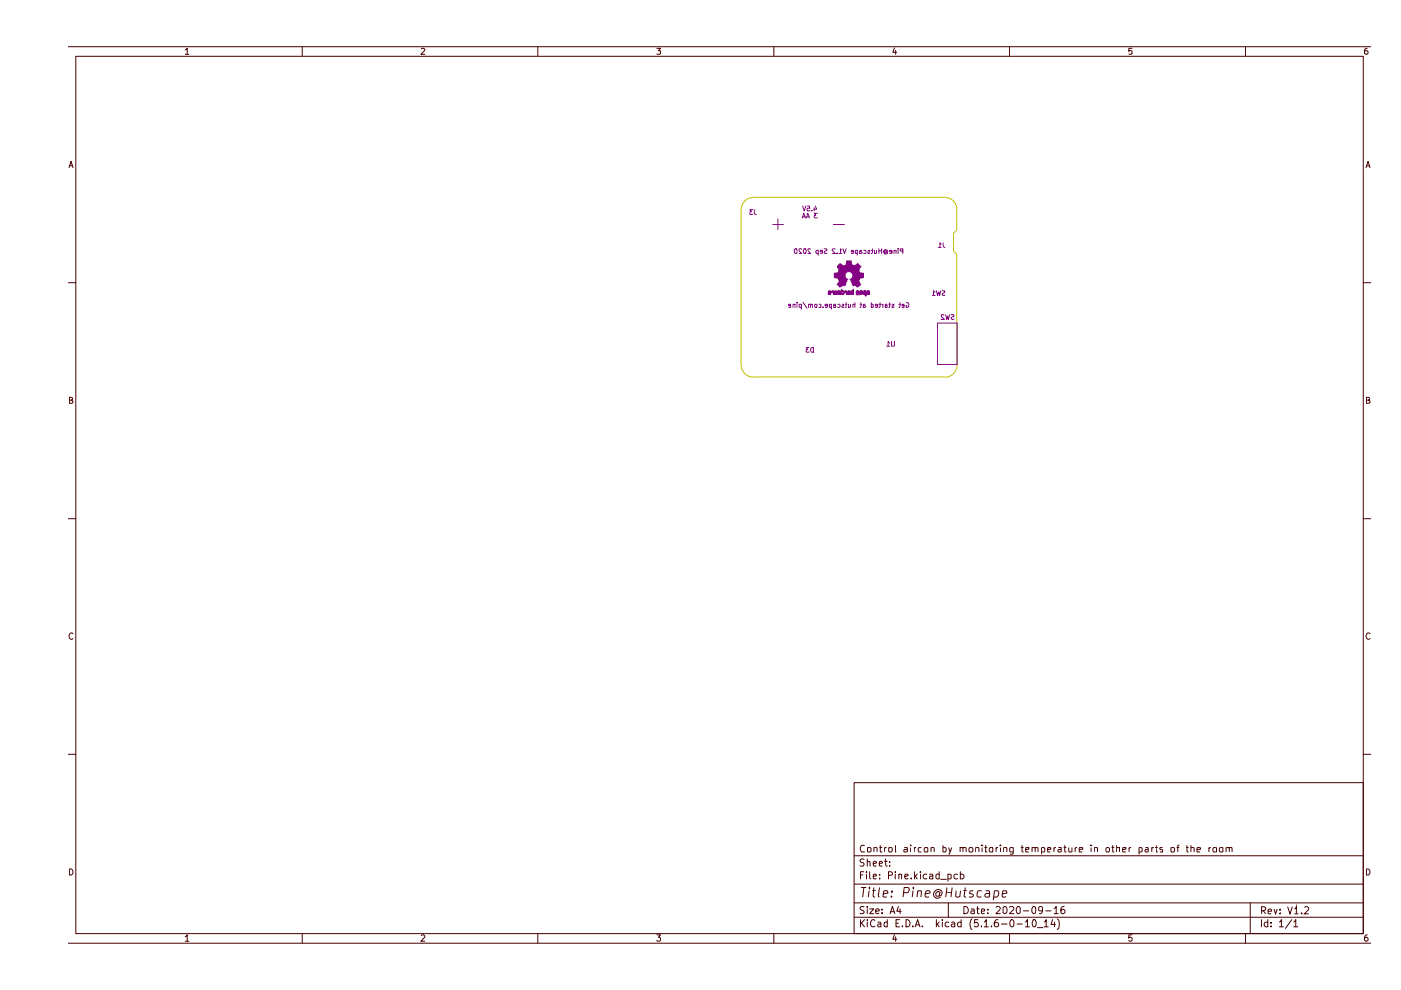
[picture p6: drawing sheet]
<svg xmlns="http://www.w3.org/2000/svg" width="297mm" height="210mm" viewBox="0 0 297 210" stroke-linecap="round" stroke-linejoin="round" font-family="sans-serif">
<g fill="none" stroke="#480000" stroke-width=".21">
<path d="M14.4 9.9h276.3M16.1 11.9h272.9v186.1h-272.9zM39.3 10.6l.4-.4v1.3M39.3 11.5h.7M64.1 9.9v2M89.3 10.3l.5-.1 .3 .4-.9 .9h.9M114 9.9v2M139.3 10.2h.7l-.4 .6h.4v.6h-.7M164.1 9.9v2M189.6 10.2l-.3 .9h.8M189.9 10.7v.8M214 9.9v2"/>
<path d="M240 10.2h-.7v.6h.7v.6h-.7M264.1 9.9v2M289.9 10.2l-.4 .1-.1 .2v.9a.42 .42 0 0 0 .6-.1 .42 .42 0 0 0-.1-.5h-.4l-.2 .2M14.6 35.6l.5-1.4 .4 1.4M14.7 35.1h.7M289.6 35.6l.5-1.4 .4 1.4M289.7 35.1h.7M14.4 59.9h1.7M289 59.9h1.7M14.7 84.8h.6v-.5l-.6-.1v1.3h.5l.3-.4-.4-.3M289.7 84.8h.6v-.5l-.6-.1v1.3h.5l.3-.4-.4-.3M14.4 110h1.7"/>
<path d="M289 110h1.7M15.5 134.4a.57 .57 0 0 0-.8 0 .57 .57 0 0 0 0 .8l.4 .4 .4-.2M290.5 134.4a.57 .57 0 0 0-.8 0 .57 .57 0 0 0 0 .8l.4 .4 .4-.2M14.4 159.9h1.7M289 159.9h1.7M181.1 165.9h107.9v32.1h-107.9zM183.3 179.3a.67 .67 0 0 0-.8 .1 .67 .67 0 0 0 0 .9l.2 .3h.6M183.9 179.8h.7l.1 .6-.2 .2h-.6zM185.3 179.8l.6-.1 .1 .9M185.3 179.7v.9M186.5 179.7h.6M186.6 179.2v1.3l.1 .1h.4"/>
<path d="M187.6 179.7v.9M188 179.7h-.4v.3M188.5 179.7l.6 .1 .1 .6-.2 .2h-.5zM189.9 179.2v1.4h.1M191.7 179.7h.6l.1 .2v.7h-.7v-.5l.7-.1M193.1 179.2v.1M193.1 179.7v.9M193.8 179.7v.9M194.3 179.7h-.4l-.1 .3M195.4 179.7h-.6l-.1 .3 .1 .6h.6M196 179.8h.7l-.1 .8h-.6zM197.4 179.8l.6-.1 .1 .9"/>
<path d="M197.4 179.7v.9M199.9 179.2v1.4h.5l.2-.2-.1-.6-.6-.1M201.1 179.7l.4 .9M201.8 179.7l-.5 1.4h-.2M203.6 179.8l.5-.1 .1 .9M203.6 179.7v.9M204.2 179.9v-.2h.6v.9M205.5 179.8h.7l.1 .6-.2 .2h-.6zM206.9 179.8l.6-.1v.9M206.9 179.7v.9M208.2 179.2v.1M208.2 179.7v.9"/>
<path d="M208.7 179.7h.6M209 179.2v1.4h.3M209.8 179.8l.6-.1v.9h-.6zM211.2 179.7v.9M211.6 179.7h-.3l-.1 .3M212.1 179.2v.1M212.1 179.7v.9M212.8 179.8l.6-.1 .1 .9M212.8 179.7v.9M216.4 179.7h.6M216.7 179.2v1.3l.1 .1h.2M218.8 179.8l.6-.1 .1 .9"/>
<path d="M218.8 179.7v.9M219.5 179.9l.1-.2h.4l.1 .9M223.5 179.7v.9M223.9 179.7h-.3l-.1 .3M224.4 179.7h.6v.9h-.6v-.5l.6-.1M225.5 179.7h.6M225.7 179.2v1.3l.1 .1h.3M226.6 179.7l.1 .9h.6M227.3 179.7v.9M228 179.7v.9M228.4 179.7h-.3l-.1 .3M231.3 179.2v.1"/>
<path d="M231.3 179.7v.9M232 179.8l.6-.1 .1 .9M232 179.7v.9M234.6 179.8h.5l.1 .6-.1 .2h-.5zM235.7 179.7h.5M235.9 179.2v1.3l.1 .1h.2M236.8 179.8l.5-.1v.9M236.8 179.2v1.4M239.4 179.7v.9M239.8 179.7h-.2l-.2 .3M242.9 179.7h.5v.2v.7h-.5v-.5l.5-.1M244.2 179.7v.9"/>
<path d="M244.6 179.7h-.3l-.1 .3M244.9 179.7h.6M245.1 179.2v1.4h.4M246.5 179.7h-.5l-.1 .2 .1 .2 .5 .1v.4h-.6M248.3 179.8h.6l.1 .6-.1 .2h-.6zM249.5 179.7h.5M250 179.2l-.3 .1v1.3M251.5 179.7h.5M251.7 179.2v1.3v.1h.3M252.5 179.8l.6-.1 .1 .9M252.5 179.2v1.4M256.3 179.7v.9"/>
<path d="M256.7 179.7h-.2l-.2 .3M257.2 179.8h.7l-.1 .8h-.6zM258.6 179.8h.7l-.1 .8h-.6zM260 179.8l.5-.1 .1 .9M260 179.7v.9M260.6 179.9v-.2h.5l.1 .9M14.4 200h276.3M14.7 184.2a.71 .71 0 0 1 .7 .5 .71 .71 0 0 1-.2 .8h-.5zM39.3 198.6l.4-.4v1.4M39.3 199.6h.7M64.1 198v2M89.3 198.4l.2-.2h.3l.3 .4-.9 1h.9"/>
<path d="M114 198v2M139.3 198.2h.7l-.4 .5 .4 .2v.5l-.2 .2h-.4l-.1-.2M164.1 198v2M181.1 194.5h107.9M181.1 191.4h107.9M181.1 187.5h107.9M181.1 181.4h107.9M182.4 195v1.5M182.4 185.5h.6M182.6 188.2h1.1M182.6 195.7l.7 .8M183.1 184.8h-.7v1.6"/>
<path d="M183.2 188.2l-.3 2M183.2 192.3l-.6-.1-.2 .3 .2 .5 .5 .1 .1 .4-.2 .2-.6-.1M183.2 182.2l-.6-.1-.2 .3 .2 .5h.4l.2 .3-.2 .4h-.6M183.3 195l-.9 .9M183.7 184.8v.2M183.7 185.3v1.1M183.9 195v.2M183.9 192.2v.2M183.9 182.8l.2-.2 .3 .1 .1 .9M183.9 182.1v1.5M183.9 192.7v1M183.9 195.5v1"/>
<path d="M184.3 188.8l-.2 1.4M184.3 188.2v.2M184.4 192.7h.8l-.8 1h.8M184.4 184.8v1.3l.2 .3M184.9 188.8h.8M185.2 185.8l.6-.1-.1-.4h-.4l-.1 .2v.6l.1 .3 .4-.1M185.2 183.1l.6-.1-.1-.4-.5 .1v.7l.1 .2h.4M185.3 188.2l-.2 1.7 .4 .3M185.5 195.2l-.3-.2a.77 .77 0 0 0-.7 .7 .77 .77 0 0 0 .7 .8l.3-.2M185.7 193.2l.7-.1-.1-.3-.4-.1-.2 .3v.5l.2 .2 .4-.1M186.2 195.6h.5l.1 .9M186.4 183.1l.7-.1-.2-.4-.4 .1-.1 .7 .2 .2h.4"/>
<path d="M186.5 188.2l-.3 1.7 .3 .3M186.5 186.2v.2M186.5 185.4v.1M186.8 195.9h-.5l-.2 .3 .2 .3 .5-.1M187 193.5v.2M187 192.8v.2M187.2 189.5l1-.1v-.5l-.6-.1-.2 .1-.1 .3-.1 .9h.8M187.5 182.6h.6M187.8 182.1v1.3l.3 .2M188.1 195.6l-.4-.1-.3 .3 .1 .6h.6M188.1 195v1.5M188.4 185.6l.7-.1 .1-.4-.3-.3h-.5v1.6"/>
<path d="M188.6 183.5v.1M188.6 182.7v.2M188.7 193.7l.5-1.5 .5 1.5M188.9 193.3h.7M189 190v.2M189.1 188.9v.3M189.6 198.2l-.3 .9h.8M189.8 184.8v.2M189.8 185.3v1.1M189.9 198.6v1M190 195.7h.5M190.5 192.2l-.4 1h1"/>
<path d="M190.6 185.5l.1-.2 .5 .1v1M190.6 185.3v1.1M190.7 195h-.7v1.5h.7M190.8 192.7v1M191.3 196.3v.2M191.5 189.3h.8a.67 .67 0 0 0 .3-1l-.9-.1-.2 2M191.8 185.8l.7-.1v-.3l-.4-.1-.3 .2 .1 .8h.6M192.1 195a.77 .77 0 0 1 .8 .7 .77 .77 0 0 1-.8 .8zM193.2 186.2v.2M193.5 196.3v.2M193.6 188.8l-.2 1.4M193.7 188.2v.2"/>
<path d="M193.9 184.8v1.6M194 196.5l.5-1.5 .6 1.5M194 185.8l.5 .6M194.2 196.1h.7M194.5 185.3l-.6 .6M194.5 189l.3-.2 .6 .1-.1 1.3M194.6 188.8l-.2 1.4M195.1 184.8v.2M195.1 185.3v1.1M195.6 196.3v.2M196.2 189.5l.9-.1v-.5l-.6-.1-.3 .4v.9h.8M196.5 185.4a.52 .52 0 0 0-.8 .2l.2 .7h.6"/>
<path d="M197.1 185.4l.5-.1 .2 .2v.9M197.8 185.7l-.7 .1v.5h.7M198.5 195v1.5M198.7 195.9l.4 .6M199.1 185.4l-.4-.1-.3 .2v.7l.3 .2 .4-.1M199.1 195.5l-.6 .6M199.1 184.8v1.6M199.2 189.3l-.4-.3a.62 .62 0 0 0-.3 .9l.4 .1 .3-.2M199.3 189l-.1 .8 .2 .1a.76 .76 0 0 0-.1-1.2 .94 .94 0 0 0-1.3 .5 .94 .94 0 0 0 .7 1.3l.7-.3M199.5 186.4h1.1M199.8 195v.2M199.8 195.5v1"/>
<path d="M200.6 189.2h1.2M200.8 188.2l-.3 2M201 185.4l.4-.1 .3 .2v.7l-.3 .2-.4-.1M201 185.3v1.6M201.1 191.4v3.1M201.2 195.6h-.6l-.2 .7a.52 .52 0 0 0 .8 .1M201.7 195.6h.6l.1 .9M201.9 188.2l-.3 2M202.4 195.9h-.5l-.2 .3 .2 .3 .5-.1M202.7 188.8l-.1 1.1a.49 .49 0 0 0 .9 .1M203 185.4a.52 .52 0 0 0-.7 .2l.1 .7h.6M203.6 185.4a.52 .52 0 0 1 .8 .2l-.2 .7h-.6"/>
<path d="M203.6 184.8v1.6M203.7 188.8l-.2 1.4M203.8 195.6h-.6l-.2 .7a.52 .52 0 0 0 .8 .1M203.8 195v1.5M204.2 188.8h.8M204.4 192.2a.78 .78 0 0 1 .9 .8 .78 .78 0 0 1-.9 .7zM204.7 188.2l-.3 1.7 .4 .3M205.9 192.8h.6l.1 .9M206.1 194.8a1.74 1.74 0 0 0 0 2.3M206.4 188.9a.48 .48 0 0 0-.6 0 .48 .48 0 0 0-.2 .5l.7 .2 .1 .3-.4 .3-.6-.1M206.6 193.1h-.5l-.3 .3 .3 .3 .5-.1M207.1 192.7h.5"/>
<path d="M207.2 192.2v1.3l.4 .2M207.3 195h-.6l-.1 .7 .1-.1h.5l.2 .3v.4l-.2 .2h-.5l-.1-.2M208.1 193.2l.7-.1-.1-.3h-.6v.8h.6M208.1 196.3v.2M208.1 188.9l-.5-.1-.3 .2-.1 1a.64 .64 0 0 0 .9 .1M208.7 195.5l.4-.5v1.5M208.7 196.5h.8M209 188.9h.7v1.3M209.5 193.5v.2M209.5 192.8v.2M209.8 189.4h-.6l-.4 .3v.2l.3 .3 .6-.1M210.2 196.3v.2"/>
<path d="M210.8 188.9l.6-.1 .3 .2a.89 .89 0 0 1-.4 1.2l-.6-.1M210.8 188.8l-.2 2.1M211.2 192.4l.2-.2h.3l.4 .4-1 1.1h1M211.6 195a.72 .72 0 0 0-.8 .7v.6a.54 .54 0 0 0 .9 0v-.6l-.3-.1-.4 .1-.2 .2M212.3 195.9h1.2M212.5 189.5l1-.1-.1-.5h-.8l-.1 1 .2 .3 .6-.1M212.8 192.4l.2-.2a.82 .82 0 0 1 .5 .8 .82 .82 0 0 1-.5 .7l-.3-.2zM214 192.4l.6-.2 .4 .3-.1 .4-.9 .8h1M214 198v2M214.4 195l.4 .1 .2 .2v1l-.4 .2a.88 .88 0 0 1-.2-1.5zM214.8 180.6h-.6l-.1-.6 .1-.3h.6v1.2l-.3 .2h-.3M215.6 195.9h1.1"/>
<path d="M215.8 192.2l.3 .1 .2 .2v1l-.3 .2a.88 .88 0 0 1-.2-1.5zM217 193.1h1.1M217.4 195.5l.4-.5v1.5M217.4 196.5h.9M217.5 180.1l.6-.1v-.3h-.6v.2v.7h.6M219 195.1l.2-.1a.89 .89 0 0 1 .3 1.4l-.1 .1a.78 .78 0 0 1-.6-.6 .78 .78 0 0 1 .2-.7zM219.1 192.2a.89 .89 0 0 1 .3 1.4l-.1 .1a.88 .88 0 0 1-.2-1.5zM219.9 196.7h1.2M220.8 180.6h.6l.1-.6-.2-.3h-.5v1.4M221.1 192.9l-.2 .2-.6-.1a.6 .6 0 0 1 .2-.8h.3l.2 .2 .1 .7-.3 .5-.4 .1M221.4 195.5l.4-.5v1.5M221.4 196.5h.8"/>
<path d="M221.7 193.1h1.1M222.1 180.1l.7-.1-.1-.3h-.5l-.1 .2 .1 .7h.5M223.2 195l-.4 1h1M223.5 192.6l.4-.4v1.5M223.5 193.7h.9M223.6 195.5v1M224.2 194.8a1.74 1.74 0 0 1 0 2.3M225.6 192.2l-.4 .1-.3 .3 .1 1a.52 .52 0 0 0 .8-.1v-.4l-.3-.3-.5 .1-.1 .2M228.8 180.1l.8-.1-.1-.3h-.6l-.1 .2 .1 .7h.6M238 180.1l.7-.1v-.3h-.6l-.1 .2 .1 .7h.6M240 198.2h-.7v.7l.2-.2 .5 .2-.1 .6-.4 .1-.2-.2M241.5 180.6h.6l.1-.6-.2-.3h-.5v1.4"/>
<path d="M253.8 180.1l.7-.1v-.3h-.6l-.1 .2 .1 .7h.6M264.1 198v2M265.1 191.4v6.6M267.4 195v1.5M267.5 193.1h.5l.3-.2v-.3l-.1-.3-.7-.1v1.6M267.8 193.1l.5 .7M268.8 195.6h-.6l-.2 .7a.52 .52 0 0 0 .8 .1M268.8 195v1.5M268.8 193.3l.8-.1-.1-.4-.4-.1-.3 .3 .1 .7h.6M269.5 196.3v.2M269.5 195.6v.1M270.1 192.7l.4 1.1 .3-1.1"/>
<path d="M271.3 195.5l.4-.5v1.5M271.3 196.5h.8M271.4 193.6v.2M271.4 192.8v.2M273 192.2l.5 1.6 .5-1.6M273.9 195l-1.4 1.8M274.3 195.5l.4-.5v1.5M274.3 196.5h.9M274.4 192.7l.4-.2 .1-.3v1.6M274.4 193.8h.9M276 193.6v.2M276.6 192.4l.2-.2h.3l.4 .5-1 1.1h1"/>
<path d="M289.7 184.2a.71 .71 0 0 1 .7 .5 .71 .71 0 0 1-.2 .8h-.5zM289.9 198.2l-.4 .2a.92 .92 0 0 0 0 1.2h.3l.3-.3v-.3l-.3-.3h-.3l-.2 .3"/>
</g>
<path d="M157.1 44.4v33M159.7 41.8h40.6M159.7 41.9a2.54 2.54 0 0 0-2.5 2.5M200.3 41.9a2.54 2.54 0 0 1 2.6 2.5M202.8 44.4v4.5l-.6 .5v3.9l.6 .6v23.5M157.2 77.4a2.54 2.54 0 0 0 2.5 2.6M159.7 79.9h40.6M202.9 77.4a2.54 2.54 0 0 1-2.6 2.6" fill="none" stroke="#c2c200" stroke-width=".21"/>
<g fill="none" stroke="#840084" stroke-width=".21">
<path d="M159.6 44.4h-.6l.3 .5-.3 .1v.4h.6M159.9 44.4v.8l.2 .3h.2M163.8 47.6h2.3M164.9 46.4v2.3M170.1 46.2l.3-1 .4 1M170.2 43.7l.3 1 .3-1M170.2 46h.5M170.9 46.2l.4-1 .3 1M171 46h.5M171.2 43.7h.4l.1 .5-.3-.1-.3 .2 .1 .4 .5-.1M172.1 44.6v.1M172.6 44v.7"/>
<path d="M172.9 43.7l.2 .7h-.6M173.3 45.2h-.7l.4 .4h-.3l-.1 .5 .3 .1 .4-.1M176.7 47.6h2.3M199 52.5h.5M199.5 51.7l-.2-.2v1M200 51.5v.7l.3 .3M188 73.4h.6M188.6 72.7l-.3-.3v1M189 72.4l.1 1h.4l.1-.2v-.8M197.7 62.7h.6M198.3 61.9l-.4-.3v1.1M198.5 61.6l.3 1.1 .2-.8 .2 .8 .3-1.1"/>
<path d="M198.8 68.5h4.1v8.8h-4.1zM199.8 61.6l.5 .1-.1 .4-.4 .1v.4h.5M200.1 66.8l-.5-.1-.1 .3 .7 .7h-.7M200.5 66.7l.2 1 .2-.7 .2 .7 .2-1M201.7 66.7h.5l.1 .2-.1 .2-.5 .3v.2h.6"/>
</g>
<path d="M177 61.8l.3-.1 .2 .1v.2l-.3-.2h-.1l.4 .4-.1 .2h-.3h.2l-.1-.3-.1 .3h-.2z" fill="#840084"/>
<path d="M177 61.8l.3-.1 .2 .1v.2l-.3-.2h-.1l.4 .4-.1 .2h-.3h.2l-.1-.3-.1 .3h-.2z" fill="none" stroke="#840084" stroke-width=".21"/>
<path d="M177.6 61.7h.1v.7l.1-.7h.2v.7h.2l.1-.7v.7h-.7z" fill="#840084"/>
<path d="M177.6 61.7h.1v.7l.1-.7h.2v.7h.2l.1-.7v.7h-.7z" fill="none" stroke="#840084" stroke-width=".21"/>
<path d="M175.6 61.8h.5v.2l-.2-.2h-.2l.4 .2v.4h-.5v-.3l.3 .3 .1-.1-.4-.3z" fill="#840084"/>
<path d="M175.7 61.7l.4 .1v.2l-.2-.2h-.2l.4 .2v.4h-.5v-.3l.1 .2h.3l-.4-.3z" fill="none" stroke="#840084" stroke-width=".21"/>
<path d="M176.3 61.8h.5v.6l-.2-.6h-.1l-.1 .2-.2-.1z" fill="#840084"/>
<path d="M171.5 73.7h-.6l.4 .4-.4 .1v.4h.6M171.9 73.8l.6-.1v1h-.5l-.1-.4zM176.3 61.8h.5v.6l-.2-.6h-.1l-.1 .2-.2-.1z" fill="none" stroke="#840084" stroke-width=".21"/>
<path d="M177.6 56.4l.5-.5 .2 .1a.84 .84 0 0 0 1.1 .2l.1-.9h1v.8l.2 .2 .4 .1 .8-.5 .6 .6-.5 .7a.92 .92 0 0 0 1.1 .8v.8l-.5 .2a.58 .58 0 0 0-.4 .9l.3 .4-.6 .5-.6-.3a.49 .49 0 0 1-.5-.1 .49 .49 0 0 1-.2-.5l-.3-.7a.87 .87 0 0 0 .3-1.4 .87 .87 0 0 0-1.4 .3v.6l.5 .5-.4 1.1-.2 .3-.4-.1-.7 .3-.5-.5 .5-.7-.3-.5-.8-.3v-.8l.8-.1 .3-.6-.4-.6z" fill="#840084"/>
<g fill="none" stroke="#840084" stroke-width=".21">
<path d="M178.1 55.9l.2 .1a.84 .84 0 0 0 1.1 .2l.1-.9h1v.8l.2 .2 .4 .1 .8-.5 .6 .6-.5 .7a.92 .92 0 0 0 1.1 .8v.8l-.5 .2a.58 .58 0 0 0-.4 .9l.3 .4-.6 .5-.6-.3a.49 .49 0 0 1-.5-.1 .49 .49 0 0 1-.2-.5l-.3-.7a.87 .87 0 0 0 .3-1.4 .87 .87 0 0 0-1.4 .3v.6l.5 .5-.4 1.1-.2 .3-.4-.1-.7 .3-.5-.5 .5-.7-.3-.5-.8-.3v-.8l.8-.1 .1-.5a.28 .28 0 0 0 .2-.2 .28 .28 0 0 0-.2-.3l-.3-.4zM167.6 64.9l-.4-.1v-.3h.4v.6h-.4M168.6 64.6l-.5-.1v.7M168.6 64.5v.7M169 64.2v.1M169 64.5v.7M169.9 65.1h-.4v-.6h.4v1M170.3 64.1l.8 1.3M171.9 64.6l-.5-.1v.7M172.3 64.6l-.4-.1v.7M172.3 64.5v.7M172.8 64.5l.4 .1v.5h-.4z"/>
<path d="M173.6 64.5l.5 .1v.5h-.5M174.5 65.1v.1M175.4 64.9l-.5-.1 .1-.3h.4v.6h-.4M176.3 65.1h-.5l.1-.6h.4v1M176.8 64.8l.4 .1-.1 .3-.3-.1M177.2 64.5h-.4v.7M177.6 64.5h.4l.1 .2-.1 .4h-.4M178.5 64.5h.4v.3l-.4 .2 .1 .2 .3-.1M179.2 64.5h.4M179.4 64.2v.9l-.2 .1M179.9 64.5v.7M180.3 64.5v.5l-.1 .2-.3-.1"/>
<path d="M181.3 64.6l-.5-.1v.7M181.3 64.2v1M182.4 64.5h.3M182.5 64.2v.9l-.1 .1M183 64.8h.4l.1 .1-.1 .3-.4-.1M183.5 64.5l-.5 .1v.6M184.7 64.5l.5 .1v.5h-.5M184.7 64.2v1M186.1 64.9l-.5-.1v-.3l.5 .1v.4l-.2 .2-.3-.1M186.3 64.5h.4M186.6 64.2v.8l-.3 .2M186.9 64.5l.3 .2"/>
<path d="M187.2 64.5v.7M187.7 64.8l.4 .1-.1 .3-.3-.1M188.1 64.5h-.4v.7M188.5 64.5h.3M188.6 64.2v.9l-.1 .1M189.1 64.5l.5 .1-.2 .3h-.3v.2h.5M190.6 64.5h.3M190.8 64.2v.8l-.2 .2M191.7 64.9l-.5-.1v-.3h.5v.6h-.5M192.2 64.2h.3l.2 .2v.5l-.4 .3-.2-.1v-.3h.2"/>
</g>
<path d="M183 61.8l.2-.2 .5 .2v.2h-.3v-.2h-.2v.5h.2v-.3h.3l-.1 .8-.2-.1v-.3l-.4-.1z" fill="#840084"/>
<path d="M183 61.8l.2-.2 .5 .2v.2h-.3v-.2h-.2v.5h.2v-.3h.3l-.1 .8-.2-.1v-.3l-.4-.1z" fill="none" stroke="#840084" stroke-width=".21"/>
<path d="M178.4 61.3l.1 .4 .4 .1v.3l-.1-.3h-.3v.5l.2 .1 .2-.3-.1 .3h-.4z" fill="#840084"/>
<path d="M178.4 61.3l.1 .4 .4 .1v.3l-.1-.3h-.3v.5l.2 .1 .2-.3-.1 .3h-.4z" fill="none" stroke="#840084" stroke-width=".21"/>
<path d="M183.8 61.8l.2-.2 .3 .2v.2h-.1l-.1-.2-.2 .2 .1 .3 .3-.3v.4h-.4l-.1-.1z" fill="#840084"/>
<g fill="none" stroke="#840084" stroke-width=".21">
<path d="M168.6 52.7h.3l.1 .2v.6l-.3 .3-.3-.5zM169.9 52.8l-.4-.1-.1 .5 .6 .6h-.6M170.4 52.8l.1-.1a.52 .52 0 0 1 .5 .5 .52 .52 0 0 1-.4 .6l-.3-.5zM171.9 52.8l-.5-.1-.1 .2 .6 .9h-.6M173.5 53.7h-.5v-.4l.1-.2h.4v1M174.4 53.4l-.5-.1 .1-.2 .4 .1v.4l-.2 .2-.2-.1M174.7 52.7h.5v.5l-.3 .1-.2 .2 .2 .3 .4-.1M177 52.8l-.4-.1-.2 .3 .7 .8h-.7M177.4 53.7v.1M177.9 53.8h.6M178.5 53l-.3-.3v1.1M178.7 52.7l.4 1.1 .3-1.1"/>
<path d="M180.9 53.4l-.4-.1v-.2h.4v.6h-.4M181.8 53.7h-.5l.1-.6h.4v1M182.3 53.3h.3l.2 .2-.2 .3-.3-.1M182.7 53.1l-.4 .1v.6M183.1 53.1h.4l.1 .2-.1 .5-.4-.1M184.1 53.1h.3v.2l-.4 .3 .1 .2 .3-.1M184.7 53.1h.4M185 52.7v.9l-.3 .2M185.4 53.1v.7M185.8 53.1v.6h-.4M186.3 53.2h.6M186.3 52.7v1.1"/>
<path d="M186.9 52.7v1.1M187.6 53.3l.3-.1 .1 .1-.2 .4-.2-.2M187.6 53.2v.3l-.2 .1v-.4l.4-.3 .4 .3v.4l-.3 .2h-.5M189.1 53.4l-.5-.1v-.2l.5 .1v.4l-.1 .2-.4-.1M190 53.2l-.4-.1v.7M190 53.1v.7M190.4 52.7v.1M190.4 53.1v.7M191.4 53.3l-.5-.1v-.5h.5v1.1M183.8 61.8l.2-.2 .3 .2v.2h-.1l-.1-.2-.2 .2 .1 .3 .3-.3v.4h-.4l-.1-.1z"/>
</g>
<path d="M179.1 61.8h.5v.6l-.2-.6h-.1l-.1 .2z" fill="#840084"/>
<path d="M179.2 61.7l.4 .1v.6l-.2-.6h-.1l-.1 .2-.1-.1z" fill="none" stroke="#840084" stroke-width=".21"/>
<path d="M179.8 61.8l.4-.1 .1 .3-.3-.2-.1 .1a.34 .34 0 0 1 .3 .2 .34 .34 0 0 1 0 .3h-.3h.2l-.2-.3v.3h-.2z" fill="#840084"/>
<path d="M179.8 61.8l.4-.1 .1 .1v.2l-.3-.2-.1 .1a.34 .34 0 0 1 .3 .2 .34 .34 0 0 1 0 .3h-.3h.2l-.2-.3v.3h-.2z" fill="none" stroke="#840084" stroke-width=".21"/>
<path d="M180.5 61.8l.3-.1 .1-.4 .1 .1v1h-.2l-.1-.6h-.2v.6h-.1z" fill="#840084"/>
<path d="M180.9 61.3l.1 1.1h-.2l-.1-.6h-.2v.6h-.1l.1-.6 .3-.1z" fill="none" stroke="#840084" stroke-width=".21"/>
<path d="M181.6 61.8l.1-.2 .4 .2v.7l-.1-.1-.1-.6h-.2v.7l-.1-.1z" fill="#840084"/>
<path d="M181.6 61.8l.1-.2 .4 .2v.7l-.1-.1-.1-.6h-.2v.7l-.1-.1z" fill="none" stroke="#840084" stroke-width=".21"/>
<path d="M182.3 61.8a.31 .31 0 0 1 .4-.2 .31 .31 0 0 1 .2 .3l-.4-.1 .2 .2 .2-.1v.4l-.4 .1-.2-.3 .2 .2 .2-.1-.4-.2z" fill="#840084"/>
<path d="M182.3 61.8a.31 .31 0 0 1 .4-.2 .31 .31 0 0 1 .2 .3l-.4-.1 .2 .2 .2-.1v.4l-.4 .1-.2-.3 .2 .2 .2-.1-.4-.2z" fill="none" stroke="#840084" stroke-width=".21"/>
</svg>
